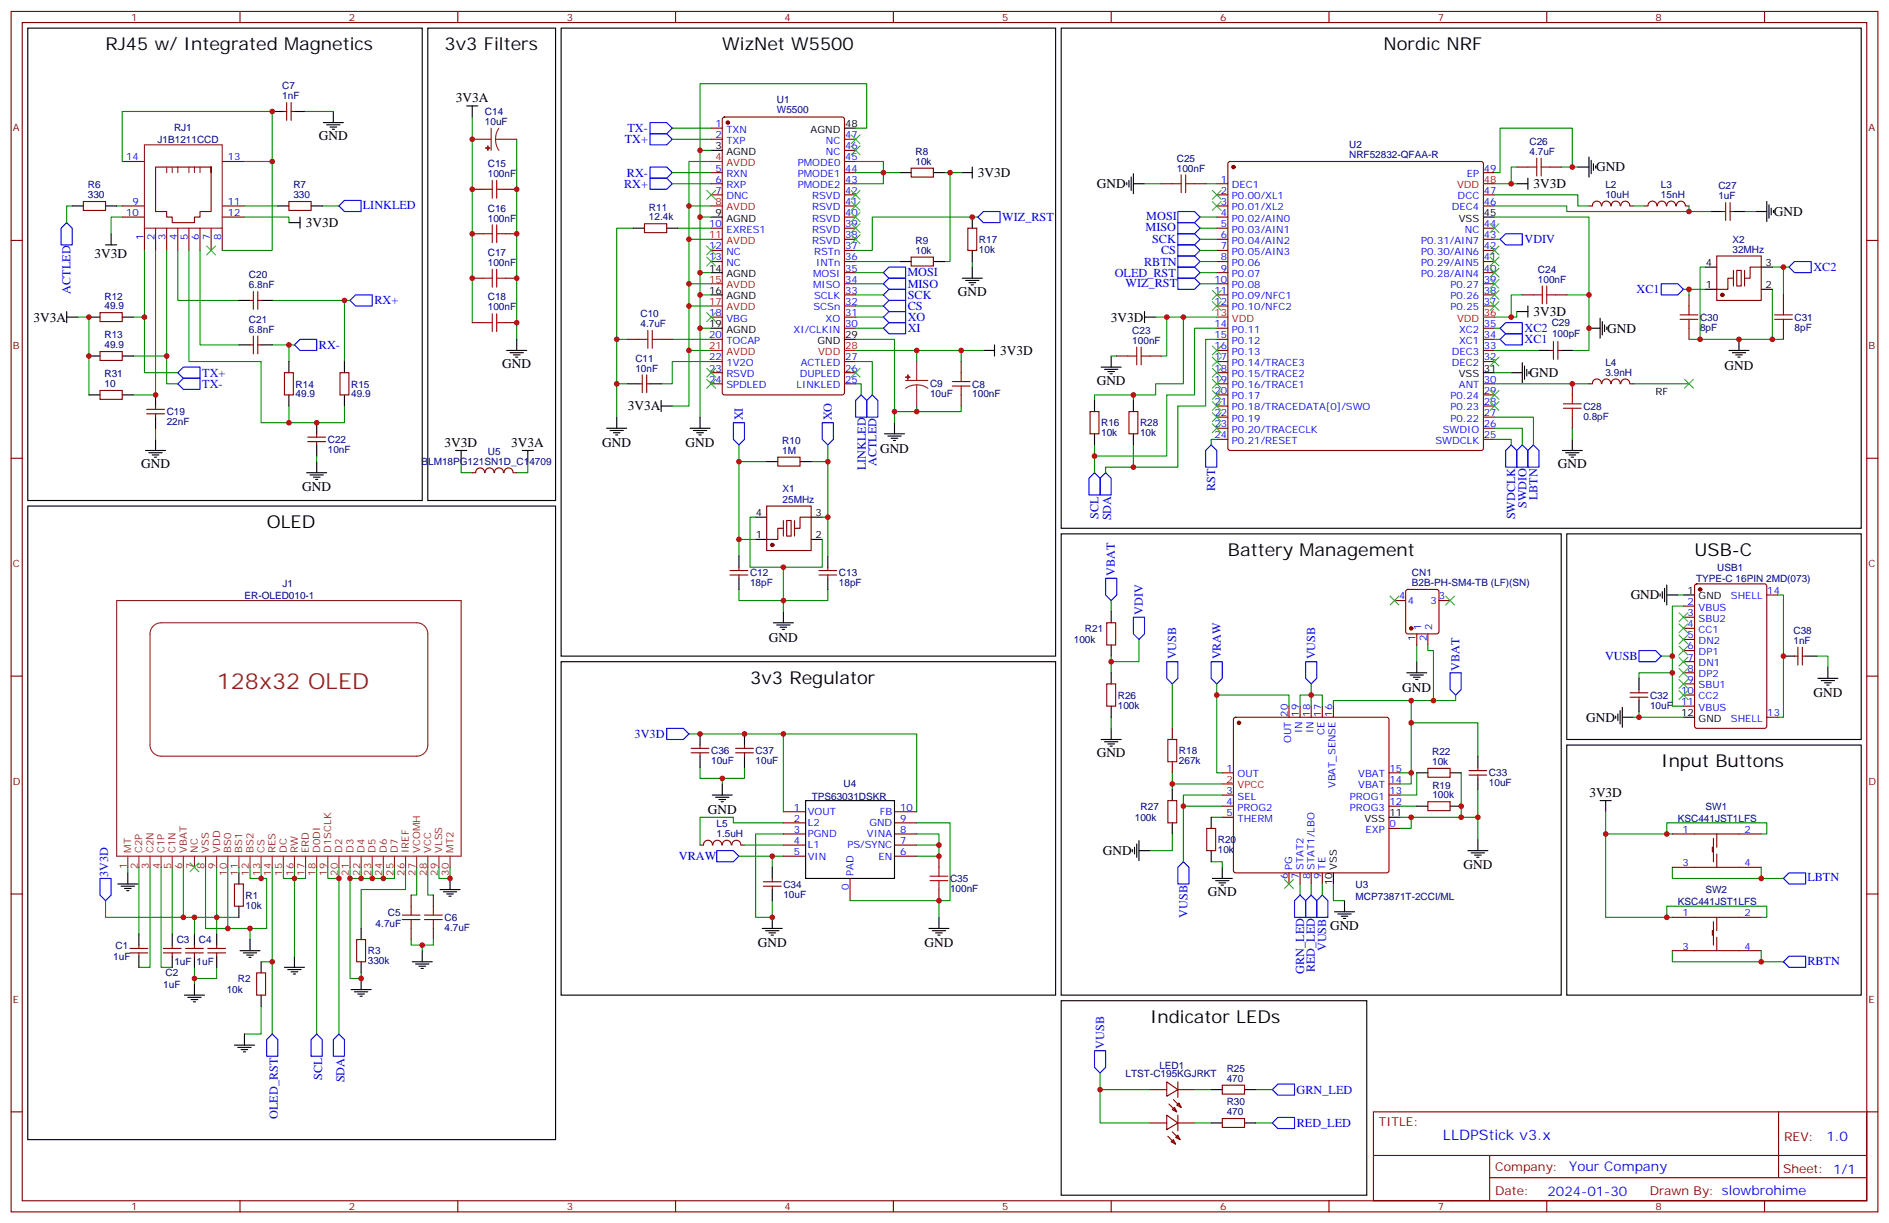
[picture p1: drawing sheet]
<svg xmlns="http://www.w3.org/2000/svg" width="600mm" height="388mm" viewBox="0 0 600 388" stroke-linecap="round" stroke-linejoin="round" font-family="sans-serif">
<defs><g id="words">
<text font-size="7.1" fill="#8d2323" x="68.8" y="218.8">128x32 OLED</text>
<g font-size="5.6">
<text x="33.5" y="16">RJ45 w/ Integrated Magnetics</text>
<text x="141.1" y="16">3v3 Filters</text>
<text x="229.3" y="16">WizNet W5500</text>
<text x="439.2" y="16">Nordic NRF</text>
<text x="84.7" y="167.7">OLED</text>
<text x="389.8" y="176.5">Battery Management</text>
<text x="538" y="176.5">USB-C</text>
<text x="238.1" y="217.1">3v3 Regulator</text>
<text x="527.4" y="243.5">Input Buttons</text>
<text x="365.1" y="324.7">Indicator LEDs</text>
</g>
<text font-size="4.6" fill="#00f" x="458.1" y="361.9">LLDPStick v3.x</text>
<g font-size="4.2">
<text x="144.7" y="32.5">3V3A</text>
<text x="101.2" y="44.6">GND</text>
<text x="310.5" y="56.2">3V3D</text>
<text x="348.2" y="59.8">GND</text>
<text x="486.9" y="59.8">3V3D</text>
<text x="506.8" y="54.4">GND</text>
<text x="563.2" y="68.5">GND</text>
<text x="97.1" y="72.1">3V3D</text>
<text x="30" y="81.7">3V3D</text>
<text x="304.1" y="93.9">GND</text>
<text x="486.9" y="100.3">3V3D</text>
<text x="10.6" y="102.1">3V3A</text>
<text x="352.7" y="102.1">3V3D</text>
<text x="510.3" y="105.6">GND</text>
<text x="317.5" y="112.7">3V3D</text>
<text x="159.5" y="116.9">GND</text>
<text x="485.6" y="119.7">GND</text>
<text x="547.5" y="117.4">GND</text>
<text x="348.2" y="122.2">GND</text>
<text x="199.4" y="130.2">3V3A</text>
<text x="141.2" y="141.8">3V3D</text>
<text x="162.3" y="141.8">3V3A</text>
<text x="191.2" y="141.9">GND</text>
<text x="217.7" y="141.9">GND</text>
<text x="279.4" y="143.6">GND</text>
<text x="44.8" y="148.6">GND</text>
<text x="494.6" y="148.6">GND</text>
<text x="96" y="155.7">GND</text>
<text x="517.7" y="190.2">GND</text>
<text x="244.1" y="203.8">GND</text>
<text x="445.2" y="219.5">GND</text>
<text x="575.7" y="221.3">GND</text>
<text x="503.6" y="229">GND</text>
<text x="348.2" y="240.3">GND</text>
<text x="504.6" y="253">3V3D</text>
<text x="224.7" y="258.3">GND</text>
<text x="350.1" y="271.4">GND</text>
<text x="464.6" y="275.9">GND</text>
<text x="383.5" y="284.4">GND</text>
<text x="422.3" y="295">GND</text>
<text x="240.6" y="300.6">GND</text>
<text x="293.5" y="300.6">GND</text>
</g>
<g font-size="4.2" fill="#00f">
<text x="579.8" y="362.1">1.0</text>
<text x="498.2" y="371.7">Your Company</text>
<text x="491.3" y="379.5">2024-01-30</text>
</g>
<g font-size="3.9" fill="#00f">
<text x="199.2" y="42">TX-</text>
<text x="198.3" y="45.5">TX+</text>
<text x="198.1" y="59.6">RX+</text>
<text x="199" y="56.1">RX-</text>
<text x="115.2" y="66.4">LINKLED</text>
<text x="318.2" y="70.1">WIZ_RST</text>
<text x="363.9" y="69.9">MOSI</text>
<text x="363.7" y="73.5">MISO</text>
<text x="365.8" y="77">SCK</text>
<text x="484" y="77.3">VDIV</text>
<text x="368.6" y="80.5">CS</text>
<text x="288.1" y="87.7">MOSI</text>
<text x="353.9" y="87.8">OLED_RST</text>
<text x="363.2" y="84.3">RBTN</text>
<text x="575.7" y="86">XC2</text>
<text x="22.4" y="93.2" transform="rotate(-90 22.4 93.2)">ACTLED</text>
<text x="288.2" y="91.3">MISO</text>
<text x="288.2" y="94.8">SCK</text>
<text x="357.4" y="91.1">WIZ_RST</text>
<text x="519.6" y="92.9">XC1</text>
<text x="118.9" y="96.6">RX+</text>
<text x="288.2" y="98.3">CS</text>
<text x="288.2" y="101.9">XO</text>
<text x="288.2" y="105.4">XI</text>
<text x="484" y="105.4">XC2</text>
<text x="101.2" y="110.7">RX-</text>
<text x="484" y="108.9">XC1</text>
<text x="64.2" y="119.5">TX+</text>
<text x="64.2" y="123">TX-</text>
<text x="235.9" y="133.5" transform="rotate(-90 235.9 133.5)">XI</text>
<text x="264.1" y="133.5" transform="rotate(-90 264.1 133.5)">XO</text>
<text x="274.9" y="149.2" transform="rotate(-90 274.9 149.2)">LINKLED</text>
<text x="278.2" y="147.9" transform="rotate(-90 278.2 147.9)">ACTLED</text>
<text x="385.8" y="155.9" transform="rotate(-90 385.8 155.9)">RST</text>
<text x="484.6" y="161.3" transform="rotate(-90 484.6 161.3)">SWDIO</text>
<text x="488.1" y="158.8" transform="rotate(-90 488.1 158.8)">LBTN</text>
<text x="348.7" y="164.7" transform="rotate(-90 348.7 164.7)">SCL</text>
<text x="352.8" y="165.2" transform="rotate(-90 352.8 165.2)">SDA</text>
<text x="481.1" y="164.8" transform="rotate(-90 481.1 164.8)">SWDCLK</text>
<text x="354" y="182.8" transform="rotate(-90 354 182.8)">VBAT</text>
<text x="362.8" y="195.2" transform="rotate(-90 362.8 195.2)">VDIV</text>
<text x="373.4" y="209.3" transform="rotate(-90 373.4 209.3)">VUSB</text>
<text x="387.6" y="209.3" transform="rotate(-90 387.6 209.3)">VRAW</text>
<text x="417.5" y="209.3" transform="rotate(-90 417.5 209.3)">VUSB</text>
<text x="509.6" y="209.5">VUSB</text>
<text x="463.4" y="212.8" transform="rotate(-90 463.4 212.8)">VBAT</text>
<text x="201.5" y="234.2">3V3D</text>
<text x="215.5" y="273">VRAW</text>
<text x="34.4" y="278.3" transform="rotate(-90 34.4 278.3)">3V3D</text>
<text x="573.8" y="279.7">LBTN</text>
<text x="377" y="291.3" transform="rotate(-90 377 291.3)">VUSB</text>
<text x="421.1" y="301.9" transform="rotate(-90 421.1 301.9)">VUSB</text>
<text x="414" y="309" transform="rotate(-90 414 309)">GRN_LED</text>
<text x="417.5" y="308.6" transform="rotate(-90 417.5 308.6)">RED_LED</text>
<text x="573.8" y="306.1">RBTN</text>
<text x="350.5" y="332.8" transform="rotate(-90 350.5 332.8)">VUSB</text>
<text x="102.3" y="342.8" transform="rotate(-90 102.3 342.8)">SCL</text>
<text x="109.4" y="343.5" transform="rotate(-90 109.4 343.5)">SDA</text>
<text x="411.7" y="347.1">GRN_LED</text>
<text x="88.2" y="355.1" transform="rotate(-90 88.2 355.1)">OLED_RST</text>
<text x="411.7" y="357.7">RED_LED</text>
</g>
<g font-size="3.9" fill="#800">
<text x="437.8" y="357.5">TITLE:</text>
<text x="566.4" y="362.1">REV:</text>
<text x="474.7" y="371.7">Company:</text>
<text x="566.1" y="372.3">Sheet: 1/1</text>
<text x="474.7" y="379.3">Date:</text>
<text x="523.7" y="379.4">Drawn By: slowbrohime</text>
</g>
<g font-size="3.2" fill="#800">
<text x="41.6" y="6.6">1</text>
<text x="110.8" y="6.6">2</text>
<text x="179.9" y="6.6">3</text>
<text x="249.1" y="6.6">4</text>
<text x="318.2" y="6.6">5</text>
<text x="387.3" y="6.6">6</text>
<text x="456.5" y="6.6">7</text>
<text x="525.6" y="6.6">8</text>
<text x="4.1" y="41.7">A</text>
<text x="593.2" y="41.7">A</text>
<text x="4.1" y="110.9">B</text>
<text x="593.2" y="110.9">B</text>
<text x="4.1" y="180">C</text>
<text x="593.2" y="180">C</text>
<text x="4.1" y="249.2">D</text>
<text x="593.2" y="249.2">D</text>
<text x="4.1" y="318.3">E</text>
<text x="593.2" y="318.3">E</text>
<text x="41.6" y="384.1">1</text>
<text x="110.8" y="384.1">2</text>
<text x="179.9" y="384.1">3</text>
<text x="249.1" y="384.1">4</text>
<text x="318.2" y="384.1">5</text>
<text x="387.3" y="384.1">6</text>
<text x="456.5" y="384.1">7</text>
<text x="525.6" y="384.1">8</text>
</g>
<g font-size="3.2" fill="#000080">
<text x="89.6" y="28.3">C7</text>
<text x="89.6" y="31.5">1nF</text>
<text x="246.7" y="35.9">W5500</text>
<text x="246.7" y="32.7">U1</text>
<text x="55.3" y="41.7">RJ1</text>
<text x="154" y="39.6">10uF</text>
<text x="154" y="36.4">C14</text>
<text x="50" y="45.3">J1B1211CCD</text>
<text x="428.3" y="46.9">U2</text>
<text x="485.6" y="46">C26</text>
<text x="154.9" y="53">C15</text>
<text x="290.7" y="52.3">10k</text>
<text x="290.7" y="49.2">R8</text>
<text x="373.6" y="51.3">C25</text>
<text x="428.3" y="50.1">NRF52832-QFAA-R</text>
<text x="485.6" y="49.1">4.7uF</text>
<text x="27.9" y="59.8">R6</text>
<text x="93.1" y="59.8">R7</text>
<text x="154.9" y="56.2">100nF</text>
<text x="373.6" y="54.4">100nF</text>
<text x="509.7" y="59.6">L2</text>
<text x="527.3" y="59.6">L3</text>
<text x="27.9" y="62.9">330</text>
<text x="93.1" y="62.9">330</text>
<text x="509.7" y="62.8">10uH</text>
<text x="527.3" y="62.8">15nH</text>
<text x="545.5" y="63.3">1uF</text>
<text x="545.5" y="60.1">C27</text>
<text x="154.9" y="70.3">100nF</text>
<text x="154.9" y="67.2">C16</text>
<text x="206" y="70">12.4k</text>
<text x="206" y="66.8">R11</text>
<text x="290.7" y="77.4">R9</text>
<text x="310.8" y="77.1">R17</text>
<text x="550" y="77">X2</text>
<text x="154.9" y="81.3">C17</text>
<text x="290.7" y="80.5">10k</text>
<text x="310.8" y="80.2">10k</text>
<text x="550" y="80.2">32MHz</text>
<text x="79" y="88.3">C20</text>
<text x="154.9" y="84.4">100nF</text>
<text x="488.3" y="89.7">100nF</text>
<text x="488.3" y="86.6">C24</text>
<text x="33.2" y="95.1">R12</text>
<text x="79" y="91.5">6.8nF</text>
<text x="154.9" y="95.4">C18</text>
<text x="33.2" y="98.2">49.9</text>
<text x="154.9" y="98.5">100nF</text>
<text x="203.4" y="100.6">C10</text>
<text x="539.8" y="101.8">C30</text>
<text x="569.7" y="101.8">C31</text>
<text x="33.2" y="107.4">R13</text>
<text x="79" y="105.6">6.8nF</text>
<text x="79" y="102.4">C21</text>
<text x="203.4" y="103.8">4.7uF</text>
<text x="359.5" y="106">C23</text>
<text x="492.6" y="103.5">C29</text>
<text x="492.7" y="107.1">100pF</text>
<text x="539.8" y="105">8pF</text>
<text x="569.7" y="105">8pF</text>
<text x="33.2" y="110.5">49.9</text>
<text x="359.5" y="109.1">100nF</text>
<text x="33.2" y="119.8">R31</text>
<text x="201.7" y="117.9">10nF</text>
<text x="201.7" y="114.8">C11</text>
<text x="509.7" y="119.2">3.9nH</text>
<text x="509.7" y="116.1">L4</text>
<text x="33.2" y="122.9">10</text>
<text x="93.8" y="123">R14</text>
<text x="111.5" y="123">R15</text>
<text x="295.3" y="122.9">C9</text>
<text x="308.7" y="123">C8</text>
<text x="52.9" y="131.8">C19</text>
<text x="93.8" y="126.1">49.9</text>
<text x="111.5" y="126.1">49.9</text>
<text x="295.3" y="126.1">10uF</text>
<text x="308.7" y="126.1">100nF</text>
<text x="502.7" y="130">C28</text>
<text x="52.9" y="134.9">22nF</text>
<text x="349.6" y="135.4">R16</text>
<text x="361.9" y="135.4">R28</text>
<text x="502.7" y="133.2">0.8pF</text>
<text x="104.1" y="143.8">10nF</text>
<text x="104.1" y="140.6">C22</text>
<text x="248.4" y="140.9">R10</text>
<text x="349.6" y="138.5">10k</text>
<text x="361.9" y="138.5">10k</text>
<text x="133.8" y="147.6">BLM18PG121SN1D_C14709</text>
<text x="154.9" y="144.3">U5</text>
<text x="248.4" y="144">1M</text>
<text x="248.5" y="159.6">25MHz</text>
<text x="248.5" y="156.2">X1</text>
<text x="238.1" y="182.9">C12</text>
<text x="266.3" y="182.9">C13</text>
<text x="448.3" y="182.9">CN1</text>
<text x="538.5" y="184.6">TYPE-C 16PIN 2MD(073)</text>
<text x="545.2" y="181.1">USB1</text>
<text x="77.6" y="190.1">ER-OLED010-1</text>
<text x="89.6" y="186.3">J1</text>
<text x="238.1" y="186.1">18pF</text>
<text x="266.3" y="186.1">18pF</text>
<text x="448.3" y="186">B2B-PH-SM4-TB (LF)(SN)</text>
<text x="344.5" y="200.6">R21</text>
<text x="569.4" y="201.2">C38</text>
<text x="340.9" y="204.1">100k</text>
<text x="569.4" y="204.4">1nF</text>
<text x="354.9" y="221.7">R26</text>
<text x="523.9" y="221.7">C32</text>
<text x="354.9" y="224.9">100k</text>
<text x="523.9" y="224.9">10uF</text>
<text x="225.8" y="239.4">C36</text>
<text x="239.9" y="239.4">C37</text>
<text x="374.3" y="239.4">R18</text>
<text x="454.7" y="239.7">R22</text>
<text x="225.8" y="242.5">10uF</text>
<text x="239.9" y="242.5">10uF</text>
<text x="374.3" y="242.5">267k</text>
<text x="454.7" y="242.8">10k</text>
<text x="267.8" y="249.9">U4</text>
<text x="454.7" y="250.3">R19</text>
<text x="472.7" y="249.6">10uF</text>
<text x="472.7" y="246.4">C33</text>
<text x="257.7" y="253.9">TPS63031DSKR</text>
<text x="362.1" y="257">R27</text>
<text x="454.7" y="253.4">100k</text>
<text x="541.5" y="257.1">SW1</text>
<text x="227.5" y="262.5">L5</text>
<text x="360.3" y="260.5">100k</text>
<text x="532.7" y="261">KSC441JST1LFS</text>
<text x="227.5" y="265.6">1.5uH</text>
<text x="386.6" y="267.6">R20</text>
<text x="386.6" y="270.8">10k</text>
<text x="248.7" y="281.7">C34</text>
<text x="301.6" y="279.9">C35</text>
<text x="430.4" y="282">U3</text>
<text x="78" y="285.2">R1</text>
<text x="248.7" y="284.9">10uF</text>
<text x="301.6" y="283.1">100nF</text>
<text x="430.4" y="285.5">MCP73871T-2CCI/ML</text>
<text x="532.7" y="287.1">KSC441JST1LFS</text>
<text x="541.4" y="283.4">SW2</text>
<text x="78" y="288.4">10k</text>
<text x="123.1" y="290.6">C5</text>
<text x="141.1" y="292.4">C6</text>
<text x="56.1" y="299.3">C3</text>
<text x="63.2" y="299.3">C4</text>
<text x="119.3" y="294.1">4.7uF</text>
<text x="141.1" y="295.5">4.7uF</text>
<text x="36" y="304.6">1uF</text>
<text x="36.7" y="301.1">C1</text>
<text x="116.8" y="302.9">R3</text>
<text x="52.6" y="309.9">C2</text>
<text x="55.4" y="306.4">1uF</text>
<text x="62.4" y="306.4">1uF</text>
<text x="75.5" y="311.7">R2</text>
<text x="116.8" y="306">330k</text>
<text x="51.8" y="313.4">1uF</text>
<text x="72" y="315.2">10k</text>
<text x="357.4" y="341.7">LTST-C195KGJRKT</text>
<text x="368.1" y="339.2">LED1</text>
<text x="389.5" y="340.2">R25</text>
<text x="389.5" y="343.4">470</text>
<text x="389.5" y="353.9">470</text>
<text x="389.5" y="350.8">R30</text>
</g>
<g font-size="3.2" fill="#00f">
<text x="227.1" y="40.3">1</text>
<text x="227.1" y="43.9">2</text>
<text x="230.6" y="42.1">TXN</text>
<text x="230.6" y="45.6">TXP</text>
<text x="262.2" y="45.6">NC</text>
<text x="268.3" y="47.4">46</text>
<text x="268.3" y="43.9">47</text>
<text x="40.1" y="50.9">14</text>
<text x="72.3" y="50.9">13</text>
<text x="253.3" y="52.7">PMODE0</text>
<text x="262.2" y="49.1">NC</text>
<text x="268.3" y="50.9">45</text>
<text x="227.1" y="54.4">5</text>
<text x="227.1" y="58">6</text>
<text x="230.6" y="56.2">RXN</text>
<text x="230.6" y="59.7">RXP</text>
<text x="253.3" y="59.7">PMODE2</text>
<text x="253.3" y="56.2">PMODE1</text>
<text x="268.3" y="58">43</text>
<text x="268.3" y="54.4">44</text>
<text x="387.6" y="58">1</text>
<text x="391.1" y="59.7">DEC1</text>
<text x="465.7" y="56.2">EP</text>
<text x="471.1" y="54.4">49</text>
<text x="42.1" y="65">9</text>
<text x="72.3" y="65">11</text>
<text x="227.1" y="61.5">7</text>
<text x="230.6" y="63.3">DNC</text>
<text x="257.8" y="63.3">RSVD</text>
<text x="268.3" y="65">41</text>
<text x="268.3" y="61.5">42</text>
<text x="387.6" y="61.5">2</text>
<text x="387.6" y="65">3</text>
<text x="391.1" y="63.3">P0.00/XL1</text>
<text x="462.8" y="63.3">DCC</text>
<text x="471.1" y="65">46</text>
<text x="471.1" y="61.5">47</text>
<text x="40.1" y="68.5">10</text>
<text x="72.3" y="68.5">12</text>
<text x="257.8" y="70.3">RSVD</text>
<text x="257.8" y="66.8">RSVD</text>
<text x="268.3" y="68.5">40</text>
<text x="387.6" y="68.5">4</text>
<text x="391.1" y="66.8">P0.01/XL2</text>
<text x="391.1" y="70.3">P0.02/AIN0</text>
<text x="461" y="66.8">DEC4</text>
<text x="45.5" y="76.2" transform="rotate(-90 45.5 76.2)">1</text>
<text x="49" y="76.2" transform="rotate(-90 49 76.2)">2</text>
<text x="52.6" y="76.2" transform="rotate(-90 52.6 76.2)">3</text>
<text x="56.1" y="76.2" transform="rotate(-90 56.1 76.2)">4</text>
<text x="59.6" y="76.2" transform="rotate(-90 59.6 76.2)">5</text>
<text x="63.1" y="76.2" transform="rotate(-90 63.1 76.2)">6</text>
<text x="66.7" y="76.2" transform="rotate(-90 66.7 76.2)">7</text>
<text x="70.2" y="76.2" transform="rotate(-90 70.2 76.2)">8</text>
<text x="225.1" y="72.1">10</text>
<text x="230.6" y="73.8">EXRES1</text>
<text x="257.8" y="77.4">RSVD</text>
<text x="257.8" y="73.8">RSVD</text>
<text x="268.3" y="75.6">38</text>
<text x="268.3" y="72.1">39</text>
<text x="387.6" y="72.1">5</text>
<text x="387.6" y="75.6">6</text>
<text x="391.1" y="73.8">P0.03/AIN1</text>
<text x="391.1" y="77.4">P0.04/AIN2</text>
<text x="451.2" y="77.4">P0.31/AIN7</text>
<text x="465.1" y="73.8">NC</text>
<text x="471.1" y="75.6">43</text>
<text x="471.1" y="72.1">44</text>
<text x="225.1" y="79.1">12</text>
<text x="225.1" y="82.7">13</text>
<text x="230.6" y="80.9">NC</text>
<text x="258.5" y="80.9">RSTn</text>
<text x="268.3" y="82.7">36</text>
<text x="268.3" y="79.1">37</text>
<text x="387.6" y="79.1">7</text>
<text x="387.6" y="82.7">8</text>
<text x="391.1" y="80.9">P0.05/AIN3</text>
<text x="451.2" y="80.9">P0.30/AIN6</text>
<text x="471.1" y="82.7">41</text>
<text x="471.1" y="79.1">42</text>
<text x="230.6" y="84.4">NC</text>
<text x="258.1" y="87.9">MOSI</text>
<text x="259.1" y="84.4">INTn</text>
<text x="268.3" y="89.7">34</text>
<text x="268.3" y="86.2">35</text>
<text x="385.6" y="89.7">10</text>
<text x="387.6" y="86.2">9</text>
<text x="391.1" y="84.4">P0.06</text>
<text x="391.1" y="87.9">P0.07</text>
<text x="451.2" y="87.9">P0.28/AIN4</text>
<text x="451.2" y="84.4">P0.29/AIN5</text>
<text x="471.1" y="89.7">39</text>
<text x="471.1" y="86.2">40</text>
<text x="258.1" y="91.5">MISO</text>
<text x="258.5" y="95">SCLK</text>
<text x="268.3" y="93.2">33</text>
<text x="385.6" y="93.2">11</text>
<text x="391.1" y="91.5">P0.08</text>
<text x="391.1" y="95">P0.09/NFC1</text>
<text x="460.5" y="95">P0.26</text>
<text x="460.5" y="91.5">P0.27</text>
<text x="471.1" y="93.2">38</text>
<text x="225.1" y="100.3">18</text>
<text x="258.2" y="98.5">SCSn</text>
<text x="268.3" y="100.3">31</text>
<text x="268.3" y="96.8">32</text>
<text x="385.6" y="96.8">12</text>
<text x="391.1" y="98.5">P0.10/NFC2</text>
<text x="460.5" y="98.5">P0.25</text>
<text x="471.1" y="96.8">37</text>
<text x="225.1" y="107.4">20</text>
<text x="230.6" y="102.1">VBG</text>
<text x="252" y="105.6">XI/CLKIN</text>
<text x="262.1" y="102.1">XO</text>
<text x="268.3" y="103.8">30</text>
<text x="385.6" y="103.8">14</text>
<text x="385.6" y="107.4">15</text>
<text x="391.1" y="105.6">P0.11</text>
<text x="463.2" y="105.6">XC2</text>
<text x="471.1" y="107.4">34</text>
<text x="471.1" y="103.8">35</text>
<text x="230.6" y="109.1">TOCAP</text>
<text x="385.6" y="110.9">16</text>
<text x="391.1" y="109.1">P0.12</text>
<text x="391.1" y="112.6">P0.13</text>
<text x="461" y="112.6">DEC3</text>
<text x="463.2" y="109.1">XC1</text>
<text x="471.1" y="110.9">33</text>
<text x="225.1" y="114.4">22</text>
<text x="225.1" y="117.9">23</text>
<text x="230.6" y="116.2">1V2O</text>
<text x="230.6" y="119.7">RSVD</text>
<text x="253.9" y="119.7">DUPLED</text>
<text x="254.2" y="116.2">ACTLED</text>
<text x="268.3" y="117.9">26</text>
<text x="268.3" y="114.4">27</text>
<text x="385.6" y="114.4">17</text>
<text x="385.6" y="117.9">18</text>
<text x="391.1" y="116.2">P0.14/TRACE3</text>
<text x="391.1" y="119.7">P0.15/TRACE2</text>
<text x="461" y="116.2">DEC2</text>
<text x="471.1" y="114.4">32</text>
<text x="225.1" y="121.5">24</text>
<text x="230.6" y="123.2">SPDLED</text>
<text x="252.9" y="123.2">LINKLED</text>
<text x="268.3" y="121.5">25</text>
<text x="385.6" y="121.5">19</text>
<text x="385.6" y="125">20</text>
<text x="391.1" y="123.2">P0.16/TRACE1</text>
<text x="463.2" y="123.2">ANT</text>
<text x="471.1" y="125">29</text>
<text x="471.1" y="121.5">30</text>
<text x="385.6" y="128.5">21</text>
<text x="391.1" y="126.8">P0.17</text>
<text x="391.1" y="130.3">P0.18/TRACEDATA[0]/SWO</text>
<text x="460.5" y="130.3">P0.23</text>
<text x="460.5" y="126.8">P0.24</text>
<text x="471.1" y="128.5">28</text>
<text x="385.6" y="132">22</text>
<text x="385.6" y="135.6">23</text>
<text x="391.1" y="133.8">P0.19</text>
<text x="391.1" y="137.3">P0.20/TRACECLK</text>
<text x="458.1" y="137.3">SWDIO</text>
<text x="460.5" y="133.8">P0.22</text>
<text x="471.1" y="135.6">26</text>
<text x="471.1" y="132">27</text>
<text x="385.6" y="139.1">24</text>
<text x="391.1" y="140.9">P0.21/RESET</text>
<text x="455.7" y="140.9">SWDCLK</text>
<text x="471.1" y="139.1">25</text>
<text x="444.2" y="190.3">4</text>
<text x="447" y="191.7">4</text>
<text x="454.1" y="191.7">3</text>
<text x="456.8" y="190.3">3</text>
<text x="549.5" y="190.3">SHELL</text>
<text x="561.1" y="188.5">14</text>
<text x="535.8" y="192">2</text>
<text x="535.8" y="195.5">3</text>
<text x="539.3" y="193.8">VBUS</text>
<text x="539.3" y="197.3">SBU2</text>
<text x="449.4" y="203.4" transform="rotate(-90 449.4 203.4)">1</text>
<text x="451.2" y="199.9" transform="rotate(-90 451.2 199.9)">1</text>
<text x="453" y="203.4" transform="rotate(-90 453 203.4)">2</text>
<text x="454.7" y="199.9" transform="rotate(-90 454.7 199.9)">2</text>
<text x="535.8" y="199.1">4</text>
<text x="535.8" y="202.6">5</text>
<text x="539.3" y="200.8">CC1</text>
<text x="535.8" y="206.1">6</text>
<text x="535.8" y="209.7">7</text>
<text x="539.3" y="204.4">DN2</text>
<text x="539.3" y="207.9">DP1</text>
<text x="535.8" y="213.2">8</text>
<text x="539.3" y="211.4">DN1</text>
<text x="539.3" y="214.9">DP2</text>
<text x="533.8" y="220.2">10</text>
<text x="535.8" y="216.7">9</text>
<text x="539.3" y="218.5">SBU1</text>
<text x="408.9" y="227.5" transform="rotate(-90 408.9 227.5)">20</text>
<text x="412.4" y="227.5" transform="rotate(-90 412.4 227.5)">19</text>
<text x="415.9" y="227.5" transform="rotate(-90 415.9 227.5)">18</text>
<text x="419.5" y="227.5" transform="rotate(-90 419.5 227.5)">17</text>
<text x="423" y="227.5" transform="rotate(-90 423 227.5)">16</text>
<text x="533.8" y="223.8">11</text>
<text x="539.3" y="222">CC2</text>
<text x="539.3" y="225.5">VBUS</text>
<text x="561.1" y="227.3">13</text>
<text x="413.5" y="232.7" transform="rotate(-90 413.5 232.7)">IN</text>
<text x="417" y="232.7" transform="rotate(-90 417 232.7)">IN</text>
<text x="420.5" y="233.2" transform="rotate(-90 420.5 233.2)">CE</text>
<text x="549.5" y="229.1">SHELL</text>
<text x="409.9" y="235.7" transform="rotate(-90 409.9 235.7)">OUT</text>
<text x="389.4" y="244.9">1</text>
<text x="441.1" y="244.9">15</text>
<text x="389.4" y="252">3</text>
<text x="392.9" y="246.7">OUT</text>
<text x="424" y="250.2" transform="rotate(-90 424 250.2)">VBAT_SENSE</text>
<text x="431.2" y="250.2">VBAT</text>
<text x="431.2" y="246.7">VBAT</text>
<text x="441.1" y="252">13</text>
<text x="441.1" y="248.5">14</text>
<text x="252" y="257.3">1</text>
<text x="285.8" y="257.3">10</text>
<text x="389.4" y="255.5">4</text>
<text x="392.9" y="253.8">SEL</text>
<text x="392.9" y="257.3">PROG2</text>
<text x="428.6" y="257.3">PROG3</text>
<text x="428.6" y="253.8">PROG1</text>
<text x="441.1" y="255.5">12</text>
<text x="252" y="260.8">2</text>
<text x="256.5" y="258.7">VOUT</text>
<text x="256.5" y="262.2">L2</text>
<text x="276" y="262.2">GND</text>
<text x="279.3" y="258.7">FB</text>
<text x="285.8" y="260.8">9</text>
<text x="389.4" y="259">5</text>
<text x="392.9" y="260.8">THERM</text>
<text x="441.1" y="262.6">0</text>
<text x="252" y="264.3">3</text>
<text x="252" y="267.9">4</text>
<text x="256.5" y="265.7">PGND</text>
<text x="256.5" y="269.3">L1</text>
<text x="269" y="269.3">PS/SYNC</text>
<text x="275.2" y="265.7">VINA</text>
<text x="285.8" y="267.9">7</text>
<text x="285.8" y="264.3">8</text>
<text x="433.6" y="264.3">EXP</text>
<text x="534.2" y="264.3">1</text>
<text x="553.9" y="264.3">2</text>
<text x="252" y="271.4">5</text>
<text x="256.5" y="272.8">VIN</text>
<text x="278.9" y="272.8">EN</text>
<text x="285.8" y="271.4">6</text>
<text x="410.3" y="276" transform="rotate(-90 410.3 276)">PG</text>
<text x="413.8" y="276" transform="rotate(-90 413.8 276)">STAT2</text>
<text x="417.3" y="276" transform="rotate(-90 417.3 276)">STAT1/LBO</text>
<text x="420.9" y="276" transform="rotate(-90 420.9 276)">TE</text>
<text x="534.2" y="274.9">3</text>
<text x="553.9" y="274.9">4</text>
<text x="270.9" y="278.1" transform="rotate(-90 270.9 278.1)">PAD</text>
<text x="408.9" y="278.9" transform="rotate(-90 408.9 278.9)">6</text>
<text x="412.4" y="278.9" transform="rotate(-90 412.4 278.9)">7</text>
<text x="415.9" y="278.9" transform="rotate(-90 415.9 278.9)">8</text>
<text x="419.5" y="278.9" transform="rotate(-90 419.5 278.9)">9</text>
<text x="269.5" y="282.6" transform="rotate(-90 269.5 282.6)">0</text>
<text x="534.2" y="290.8">1</text>
<text x="553.9" y="290.8">2</text>
<text x="534.2" y="301.4">3</text>
<text x="553.9" y="301.4">4</text>
</g>
<g font-size="3.2">
<text x="268.3" y="40.3">48</text>
<text x="227.1" y="47.4">3</text>
<text x="257.4" y="42.1">AGND</text>
<text x="230.6" y="49.1">AGND</text>
<text x="227.1" y="68.5">9</text>
<text x="230.6" y="70.3">AGND</text>
<text x="463.1" y="70.3">VSS</text>
<text x="471.1" y="68.5">45</text>
<text x="225.1" y="86.2">14</text>
<text x="230.6" y="87.9">AGND</text>
<text x="541.6" y="84.4">4</text>
<text x="560.6" y="84.4">3</text>
<text x="225.1" y="93.2">16</text>
<text x="230.6" y="95">AGND</text>
<text x="541.6" y="91.5">1</text>
<text x="560.6" y="91.5">2</text>
<text x="225.1" y="103.8">19</text>
<text x="230.6" y="105.6">AGND</text>
<text x="268.3" y="107.4">29</text>
<text x="259.5" y="109.1">GND</text>
<text x="463.1" y="119.7">VSS</text>
<text x="471.1" y="117.9">31</text>
<text x="525.6" y="125.3">RF</text>
<text x="240" y="163.8">4</text>
<text x="258.9" y="163.8">3</text>
<text x="240" y="170.9">1</text>
<text x="258.9" y="170.9">2</text>
<text x="535.8" y="188.5">1</text>
<text x="539.3" y="190.3">GND</text>
<text x="533.8" y="227.3">12</text>
<text x="539.3" y="229.1">GND</text>
<text x="433.2" y="260.8">VSS</text>
<text x="441.1" y="259">11</text>
<text x="424.4" y="276" transform="rotate(-90 424.4 276)">VSS</text>
<text x="423" y="280.9" transform="rotate(-90 423 280.9)">10</text>
</g>
<g font-size="3.2" fill="#f00">
<text x="227.1" y="50.9">4</text>
<text x="230.6" y="52.7">AVDD</text>
<text x="462.6" y="59.7">VDD</text>
<text x="471.1" y="58">48</text>
<text x="227.1" y="65">8</text>
<text x="230.6" y="66.8">AVDD</text>
<text x="225.1" y="75.6">11</text>
<text x="230.6" y="77.4">AVDD</text>
<text x="225.1" y="89.7">15</text>
<text x="230.6" y="91.5">AVDD</text>
<text x="225.1" y="96.8">17</text>
<text x="230.6" y="98.5">AVDD</text>
<text x="385.6" y="100.3">13</text>
<text x="471.1" y="100.3">36</text>
<text x="391.1" y="102.1">VDD</text>
<text x="462.6" y="102.1">VDD</text>
<text x="225.1" y="110.9">21</text>
<text x="230.6" y="112.6">AVDD</text>
<text x="259.7" y="112.6">VDD</text>
<text x="268.3" y="110.9">28</text>
<text x="389.4" y="248.5">2</text>
<text x="392.9" y="250.2">VPCC</text>
</g>
<g font-size="3.2" fill="#8d2323">
<text x="40.2" y="275.9" transform="rotate(-90 40.2 275.9)">1</text>
<text x="41.6" y="270.7" transform="rotate(-90 41.6 270.7)">MT</text>
<text x="43.7" y="275.9" transform="rotate(-90 43.7 275.9)">2</text>
<text x="45.2" y="270.7" transform="rotate(-90 45.2 270.7)">C2P</text>
<text x="47.3" y="275.9" transform="rotate(-90 47.3 275.9)">3</text>
<text x="48.7" y="270.7" transform="rotate(-90 48.7 270.7)">C2N</text>
<text x="50.8" y="275.9" transform="rotate(-90 50.8 275.9)">4</text>
<text x="52.2" y="270.7" transform="rotate(-90 52.2 270.7)">C1P</text>
<text x="54.3" y="275.9" transform="rotate(-90 54.3 275.9)">5</text>
<text x="55.7" y="270.7" transform="rotate(-90 55.7 270.7)">C1N</text>
<text x="57.9" y="275.9" transform="rotate(-90 57.9 275.9)">6</text>
<text x="59.3" y="270.7" transform="rotate(-90 59.3 270.7)">VBAT</text>
<text x="61.4" y="275.9" transform="rotate(-90 61.4 275.9)">7</text>
<text x="62.8" y="270.7" transform="rotate(-90 62.8 270.7)">NC</text>
<text x="64.9" y="275.9" transform="rotate(-90 64.9 275.9)">8</text>
<text x="66.3" y="270.7" transform="rotate(-90 66.3 270.7)">VSS</text>
<text x="68.4" y="275.9" transform="rotate(-90 68.4 275.9)">9</text>
<text x="69.8" y="270.7" transform="rotate(-90 69.8 270.7)">VDD</text>
<text x="73.4" y="270.7" transform="rotate(-90 73.4 270.7)">BS0</text>
<text x="76.9" y="270.7" transform="rotate(-90 76.9 270.7)">BS1</text>
<text x="80.4" y="270.7" transform="rotate(-90 80.4 270.7)">BS2</text>
<text x="84" y="270.7" transform="rotate(-90 84 270.7)">CS</text>
<text x="87.5" y="270.7" transform="rotate(-90 87.5 270.7)">RES</text>
<text x="91" y="270.7" transform="rotate(-90 91 270.7)">DC</text>
<text x="94.5" y="270.7" transform="rotate(-90 94.5 270.7)">RW</text>
<text x="98.1" y="270.7" transform="rotate(-90 98.1 270.7)">ERD</text>
<text x="101.6" y="270.7" transform="rotate(-90 101.6 270.7)">D0DI</text>
<text x="105.1" y="270.7" transform="rotate(-90 105.1 270.7)">D1SCLK</text>
<text x="108.7" y="270.7" transform="rotate(-90 108.7 270.7)">D2</text>
<text x="112.2" y="270.7" transform="rotate(-90 112.2 270.7)">D3</text>
<text x="115.7" y="270.7" transform="rotate(-90 115.7 270.7)">D4</text>
<text x="119.2" y="270.7" transform="rotate(-90 119.2 270.7)">D5</text>
<text x="122.8" y="270.7" transform="rotate(-90 122.8 270.7)">D6</text>
<text x="126.3" y="270.7" transform="rotate(-90 126.3 270.7)">D7</text>
<text x="129.8" y="270.7" transform="rotate(-90 129.8 270.7)">IREF</text>
<text x="133.3" y="270.7" transform="rotate(-90 133.3 270.7)">VCOMH</text>
<text x="136.9" y="270.7" transform="rotate(-90 136.9 270.7)">VCC</text>
<text x="140.4" y="270.7" transform="rotate(-90 140.4 270.7)">VLSS</text>
<text x="143.9" y="270.7" transform="rotate(-90 143.9 270.7)">MT2</text>
<text x="72" y="277.9" transform="rotate(-90 72 277.9)">10</text>
<text x="75.5" y="277.9" transform="rotate(-90 75.5 277.9)">11</text>
<text x="79" y="277.9" transform="rotate(-90 79 277.9)">12</text>
<text x="82.5" y="277.9" transform="rotate(-90 82.5 277.9)">13</text>
<text x="86.1" y="277.9" transform="rotate(-90 86.1 277.9)">14</text>
<text x="89.6" y="277.9" transform="rotate(-90 89.6 277.9)">15</text>
<text x="93.1" y="277.9" transform="rotate(-90 93.1 277.9)">16</text>
<text x="96.7" y="277.9" transform="rotate(-90 96.7 277.9)">17</text>
<text x="100.2" y="277.9" transform="rotate(-90 100.2 277.9)">18</text>
<text x="103.7" y="277.9" transform="rotate(-90 103.7 277.9)">19</text>
<text x="107.2" y="277.9" transform="rotate(-90 107.2 277.9)">20</text>
<text x="110.8" y="277.9" transform="rotate(-90 110.8 277.9)">21</text>
<text x="114.3" y="277.9" transform="rotate(-90 114.3 277.9)">22</text>
<text x="117.8" y="277.9" transform="rotate(-90 117.8 277.9)">23</text>
<text x="121.4" y="277.9" transform="rotate(-90 121.4 277.9)">24</text>
<text x="124.9" y="277.9" transform="rotate(-90 124.9 277.9)">25</text>
<text x="128.4" y="277.9" transform="rotate(-90 128.4 277.9)">26</text>
<text x="131.9" y="277.9" transform="rotate(-90 131.9 277.9)">27</text>
<text x="135.5" y="277.9" transform="rotate(-90 135.5 277.9)">28</text>
<text x="139" y="277.9" transform="rotate(-90 139 277.9)">29</text>
<text x="142.5" y="277.9" transform="rotate(-90 142.5 277.9)">30</text>
</g>
</g></defs>
<g fill="none" stroke="#870000" stroke-width=".35">
<path d="M3.5 3.6h592.7v381h-592.7zM7.1 7.2h585.6v373.9h-585.6zM76.2 3.6v3.6M145.3 3.6v3.6M214.5 3.6v3.6M283.6 3.6v3.6M352.8 3.6v3.6M421.9 3.6v3.6M491.1 3.6v3.6M560.2 3.6v3.6M90 35.4h1M91 32.6v5.6"/>
<path d="M92.4 32.6v5.6M92.4 35.4h1.1M229.5 37.4l.5-.3h37.4l.7 .5v87l-.5 .7h-37.6l-.6-.4-.1-87zM38.8 51.3h7.1M67 53h-17.6v14.1h3.5v1.8h1.8v1.8h7v-1.8h1.8v-1.8h3.5v-14.1v1.8M70.6 51.3h7M225.8 40.7h3.5M225.8 44.2h3.5M225.8 54.8h3.5M225.8 58.3h3.5M268.1 44.2h3.5M268.1 54.8h3.5"/>
<path d="M268.1 58.3h3.5M268.1 51.3h3.5M268.1 47.7h3.5M289.3 53.4h7v2.8h-7zM368.7 58.3h3.5M379.2 58.3h3.6M386.3 58.3h3.5M390.1 51.5l.4-.2h79.8l.5 .2 .2 .5v90.3l-.3 .5-.4 .2h-79.8l-.5-.3-.2-.4v-90.3zM471 54.8h3.5M481.5 53h3.6M492.1 53h3.6M3.5 76.3h3.6"/>
<path d="M26.5 64h7v2.8h-7zM38.8 68.9h7.1M38.8 65.4h7.1M45.9 72.4v7.1M49.4 72.4v7.1M52.9 72.4v7.1M56.4 72.4v7.1M60 72.4v7.1M63.5 72.4v7.1M67 72.4v7.1M70.6 68.9h7M70.6 65.4h7"/>
<path d="M70.6 72.4v7.1M91.7 64h7.1v2.8h-7.1zM149.9 60.1h3.6M149.9 74.2h3.6M160.5 60.1h3.5M160.5 74.2h3.5M204.6 71h7.1v2.8h-7.1zM225.8 61.8h3.5M225.8 72.4h3.5M225.8 79.5h3.5M268.1 61.8h3.5M268.1 72.4h3.5"/>
<path d="M268.1 79.5h3.5M268.1 76h3.5M268.1 68.9h3.5M268.1 65.4h3.5M307.3 72.4h2.8v7.1h-2.8zM386.3 61.8h3.5M386.3 72.4h3.5M386.3 79.5h3.5M386.3 76h3.5M386.3 68.9h3.5M386.3 65.4h3.5M471 61.8h3.5"/>
<path d="M471 72.4h3.5M471 79.5h3.5M471 76h3.5M471 65.4h3.5M504.5 65.4h1M505.6 65.3a1.41 1.41 0 0 1 1.4-1.5 1.41 1.41 0 0 1 1.4 1.5M508.6 65.3a1.41 1.41 0 0 1 1.4-1.5 1.41 1.41 0 0 1 1.4 1.5M511.6 65.3a1.41 1.41 0 0 1 1.4-1.5 1.41 1.41 0 0 1 1.4 1.5M514.6 65.3a1.41 1.41 0 0 1 1.4-1.4 1.41 1.41 0 0 1 1.4 1.4M517.5 65.4h1.1M522.1 65.4h1.1M523.2 65.3a1.41 1.41 0 0 1 1.4-1.5 1.41 1.41 0 0 1 1.4 1.5"/>
<path d="M526.2 65.3a1.41 1.41 0 0 1 1.4-1.5 1.41 1.41 0 0 1 1.4 1.5M529.2 65.3a1.41 1.41 0 0 1 1.4-1.5 1.41 1.41 0 0 1 1.4 1.5M532.2 65.3a1.41 1.41 0 0 1 1.4-1.4 1.41 1.41 0 0 1 1.4 1.4M535.2 65.4h1M546.8 67.1h1.1M547.9 64.3v5.7M549.3 64.3v5.7M549.3 67.1h1M592.7 76.3h3.5M31.7 99.2h7.1v2.9h-7.1zM79.4 95.4h1M80.4 92.5v5.7"/>
<path d="M81.8 92.5v5.7M81.8 95.4h1.1M149.9 88.3h3.6M160.5 88.3h3.5M225.8 83h3.5M268.1 83h3.5M268.1 97.1h3.5M268.1 93.6h3.5M268.1 90.1h3.5M268.1 86.5h3.5M289.3 81.6h7v2.8h-7zM386.3 83h3.5"/>
<path d="M386.3 97.1h3.5M386.3 93.6h3.5M386.3 90.1h3.5M386.3 86.5h3.5M471 83h3.5M471 97.1h3.5M471 93.6h3.5M471 90.1h3.5M471 86.5h3.5M483.3 93.6h3.5M493.9 93.6h3.5M536.2 93.6v3.5"/>
<path d="M545 81.2h14.2v14.2h-14.2zM550.3 88.3h-1.7v3.5h-3.6M551.4 85.8h1.4v5h-1.4zM559.2 84.8h-3.6v3.5h-1.7M566.2 93.6v3.5M31.7 111.6h7.1v2.8h-7.1zM79.4 109.5h1M80.4 106.6v5.7M81.8 106.6v5.7M81.8 109.5h1.1M90.3 118.3h2.8v7h-2.8zM107.9 118.3h2.9v7h-2.9z"/>
<path d="M149.9 102.4h3.6M160.5 102.4h3.5M199.3 107.7h3.5M203.9 119v5.6M205.3 119v5.6M209.9 107.7h3.5M225.8 100.6h3.5M225.8 107.7h3.5M225.8 114.8h3.5M225.8 118.3h3.5M268.1 100.6h3.5M268.1 114.8h3.5"/>
<path d="M268.1 118.3h3.5M268.1 104.2h3.5M305.2 114.8v3.5M354.5 113h3.6M365.1 113h3.6M386.3 107.7h3.5M386.3 114.8h3.5M386.3 118.3h3.5M386.3 104.2h3.5M386.3 111.2h3.5M471 107.7h3.5M471 114.8h3.5"/>
<path d="M471 104.2h3.5M471 111.2h3.5M492.1 111.2h1.1M493.2 108.4v5.7M494.6 111.2h1.1M494.6 108.4v5.7M536.2 104.2v3.5M566.2 104.2v3.5M31.7 123.9h7.1v2.9h-7.1zM46.6 131.3h5.6M46.6 129.9h5.6M49.4 128.9v1"/>
<path d="M49.4 131.3v1.1M97.7 138.7h5.7M100.5 137.7v1M202.8 121.8h1.1M205.3 121.8h1.1M225.8 121.8h3.5M268.1 121.8h3.5M305.2 125.3v3.6M346.1 130.6h2.8v7.1h-2.8zM358.4 130.6h2.8v7.1h-2.8zM386.3 121.8h3.5M386.3 125.3h3.5"/>
<path d="M386.3 128.9h3.5M386.3 132.4h3.5M386.3 135.9h3.5M386.3 139.5h3.5M471 121.8h3.5M471 125.3h3.5M471 128.9h3.5M471 132.4h3.5M471 135.9h3.5M471 139.5h3.5M499.2 121.8v3.5M499.2 132.4v3.5"/>
<path d="M504.5 121.8h1M505.6 121.8a1.41 1.41 0 0 1 1.4-1.5 1.41 1.41 0 0 1 1.4 1.5M508.6 121.8a1.41 1.41 0 0 1 1.4-1.5 1.41 1.41 0 0 1 1.4 1.5M511.6 121.8a1.41 1.41 0 0 1 1.4-1.5 1.41 1.41 0 0 1 1.4 1.5M514.6 121.8a1.41 1.41 0 0 1 1.4-1.5 1.41 1.41 0 0 1 1.4 1.5M517.5 121.8h1.1M3.5 145.4h3.6M97.7 140.2h5.7M100.5 140.2v1M149.9 150h1.1M151 150a1.41 1.41 0 0 1 1.4-1.5 1.41 1.41 0 0 1 1.4 1.5M154 150a1.41 1.41 0 0 1 1.4-1.5 1.41 1.41 0 0 1 1.4 1.5"/>
<path d="M157 150a1.41 1.41 0 0 1 1.4-1.5 1.41 1.41 0 0 1 1.4 1.5M160.1 150a1.41 1.41 0 0 1 1.4-1.5 1.41 1.41 0 0 1 1.4 1.5M163 150h1M246.9 145.1h7.1v2.8h-7.1zM592.7 145.4h3.5M243.4 160.6h14.1v14.1h-14.1zM248.7 167.7h-1.8v3.5h-3.5M249.8 165.2h1.4v4.9h-1.4zM257.5 164.1h-3.5v3.6h-1.8M231.8 182.5h5.6M231.8 181.1h5.6M234.6 180v1.1"/>
<path d="M234.6 182.5v1.1M260 182.5h5.6M260 181.1h5.6M262.8 180v1.1M262.8 182.5v1.1M351.4 197.7h2.8v7h-2.8zM442.7 190.6h3.6M446.5 187.3l.5-.2h9.1l.5 .2 .2 .5v12.7l-.2 .5-.5 .2h-9.1l-.5-.2-.2-.5v-12.7zM456.8 190.6h3.6M534.5 192.4h3.5M534.5 195.9h3.5M534.5 199.4h3.5"/>
<path d="M538.2 185.5l.5-.2h21.5l.7 .4v44.8l-.4 .6-21.8 .1-.7-.5v-44.7zM560.9 188.8h3.5M3.5 214.6h3.6M351.4 217.1h2.8v7h-2.8zM449.8 201.2v3.5M453.3 201.2v3.5M517.5 219.9h5.7M520.3 218.8v1.1M534.5 203h3.5M534.5 206.5h3.5M534.5 210h3.5M534.5 213.5h3.5"/>
<path d="M534.5 217.1h3.5M569.7 208.2h1.1M570.8 205.4v5.7M572.2 205.4v5.7M572.2 208.2h1.1M592.7 214.6h3.5M219.4 238.9h5.7M219.4 237.5h5.7M222.2 236.5v1M222.2 238.9v1.1M233.5 238.9h5.7M233.5 237.5h5.7"/>
<path d="M236.4 236.5v1M236.4 238.9v1.1M372.2 231.2v3.5M391.8 227.9l.5-.3h48l.5 .3 .2 .5v47.9l-.3 .5-.4 .2h-48l-.5-.2-.2-.5v-47.9zM409.2 224.1v3.5M412.7 224.1v3.5M416.3 224.1v3.5M419.8 224.1v3.5M423.3 224.1v3.5M517.5 221.3h5.7M520.3 221.3v1.1M534.5 220.6h3.5"/>
<path d="M534.5 224.1h3.5M560.9 227.6h3.5M248.7 257.6h7.1M284 257.6h7M370.8 254.1h2.8v7.1h-2.8zM372.2 241.8v3.5M388.1 245.3h3.5M388.1 252.3h3.5M388.1 255.9h3.5M388.1 259.4h3.5M441 245.3h3.5M441 252.3h3.5"/>
<path d="M441 255.9h3.5M441 248.8h3.5M453.3 254.5h7.1v2.8h-7.1zM453.3 243.9h7.1v2.8h-7.1zM466.4 246h5.6M466.4 244.6h5.6M469.2 243.5v1.1M469.2 246v1.1M222.2 268.2h1.1M223.3 268.2a1.41 1.41 0 0 1 1.5-1.5 1.41 1.41 0 0 1 1.4 1.5M226.3 268.2a1.41 1.41 0 0 1 1.4-1.5 1.41 1.41 0 0 1 1.5 1.5M229.3 268.2a1.41 1.41 0 0 1 1.4-1.5 1.41 1.41 0 0 1 1.4 1.5"/>
<path d="M232.4 268.2a1.41 1.41 0 0 1 1.4-1.5 1.41 1.41 0 0 1 1.4 1.5M235.3 268.2h1.1M242.4 279.9h5.6M245.2 278.8v1.1M248.7 261.2h7.1M248.7 264.7h7.1M248.7 268.2h7.1M248.7 271.7h7.1M269.9 278.8v7.1M284 261.2h7M284 264.7h7M284 268.2h7"/>
<path d="M284 271.7h7M298.1 271.7v3.6M383.1 262.9h2.8v7.1h-2.8zM409.2 277v3.6M412.7 277v3.6M416.3 277v3.6M419.8 277v3.6M441 262.9h3.5M530.9 264.7h28.3M530.9 275.3h28.3M544 268.9h-.4v1.4h.4M544 266.1v7.4"/>
<path d="M545 264.7v4.2M545 271v4.3M3.5 283.7h3.6M44.1 300v1M54.7 300v1M61.7 300v1M68.8 300v1M74.4 280.6h2.9v7h-2.9zM113.2 298.2h2.9v7.1h-2.9zM130.5 284.1v3.5M130.5 294.7v3.5M137.6 284.1v3.5"/>
<path d="M137.6 294.7v3.5M242.4 281.3h5.6M245.2 281.3v1M298.1 282.3v3.6M530.9 291.1h28.3M544 295.4h-.4v1.4h.4M544 292.6v7.4M545 291.1v4.3M545 297.5v4.2M592.7 283.7h3.5M41.3 302.4h5.6M41.3 301h5.6"/>
<path d="M44.1 302.4v1.1M51.9 302.4h5.6M51.9 301h5.6M54.7 302.4v1.1M58.9 302.4h5.7M58.9 301h5.7M61.7 302.4v1.1M66 302.4h5.6M66 301h5.6M68.8 302.4v1.1M81.5 308.8h2.8v7h-2.8zM530.9 301.7h28.3"/>
<path d="M3.5 352.9h3.6M365.1 356.4h5.3M365.1 345.8h5.3M370.4 353.9l3.5 2.5-3.5 2.1zM370.4 343.4l3.5 2.4-3.5 2.1zM371.1 350.4l2.5 2.5M372.2 352.2l.7-.7 .7 1.4zM372.2 359.2l2.4 2.5M372.5 349l2.5 2.5M373.6 350.8l.7-.7 .7 1.4zM373.9 343.4v4.9M373.9 353.9v5"/>
<path d="M373.9 356.4h5.3M373.9 345.8h5.3M388.1 344.4h7v2.8h-7zM388.1 355h7v2.8h-7zM436 352.9h156.7v28.2h-156.7zM564.7 352.9v20.9M592.7 352.9h3.5M370.8 360.6l2.4 2.5M371.8 362.4l.7-.7 .7 1.4zM373.2 361l.7-.7 .7 1.4zM436.1 366.7h156.4M472.9 373.8h119.6"/>
<path d="M472.9 366.7v14.1M76.2 381.1v3.5M145.3 381.1v3.5M214.5 381.1v3.5M283.6 381.1v3.5M352.8 381.1v3.5M421.9 381.1v3.5M491.1 381.1v3.5M560.2 381.1v3.5"/>
</g>
<g fill="#870000" stroke="#870000" stroke-width=".35">
<circle cx="231.1" cy="38.9" r=".53"/>
<circle cx="391.6" cy="53" r=".53"/>
<circle cx="393.3" cy="229.4" r=".53"/>
<circle cx="245.2" cy="173" r=".53"/>
<circle cx="539.7" cy="187.1" r=".53"/>
<circle cx="448" cy="199.4" r=".53"/>
<circle cx="546.8" cy="93.6" r=".53"/>
</g>
<g fill="none" stroke="#000" stroke-width=".35">
<path d="M8.8 8.9h125.3v150h-125.3zM135.8 8.9h40.6v150h-40.6zM178.2 8.9h156.9v199.3h-156.9zM336.9 8.9h254v158.8h-254zM86.4 35.4h3.6M93.5 35.4h3.5M102.7 38.9h6.3M103.7 39.6h4.2M105.8 35.4v3.5M148.2 33.6h3.5M149.9 33.6v3.5M104.8 40.3h2.1"/>
<path d="M105.5 41h.7M225.8 47.7h3.5M268.1 40.7h3.5M285.8 54.8h3.5M296.3 54.8h3.6M305.2 54.8h3.5M308.7 53v3.6M357.7 58v.7M358.4 57.3v2.1M359.1 56.2v4.2M359.8 58.3h3.6M359.8 55.1v6.4"/>
<path d="M481.5 58.3h3.6M485.1 56.6v3.5M500.9 53h3.6M504.5 49.8v6.4M505.2 50.9v4.2M505.9 52v2.1M506.6 52.7v.7M22.9 65.4h3.6M33.5 77.7h3.5M33.5 65.4h3.5M35.3 74.2v3.5M88.2 65.4h3.5"/>
<path d="M91.7 70.7h3.5M95.2 68.9v3.5M98.8 65.4h3.5M201.1 72.4h3.5M211.7 72.4h3.5M225.8 68.9h3.5M308.7 68.9v3.5M308.7 79.5v3.5M471 68.9h3.5M543.3 67.1h3.5M550.3 67.1h3.6M557.4 67.1h3.5"/>
<path d="M560.9 64v6.3M561.6 65v4.3M562.3 66.1v2.1M563 66.8v.7M21.2 98.9v3.5M75.8 95.4h3.6M82.9 95.4h3.5M225.8 86.5h3.5M225.8 93.6h3.5M285.8 83h3.5M296.3 83h3.6M305.5 88.3h6.4"/>
<path d="M306.6 89h4.2M307.6 89.7h2.1M308.3 90.4h.7M308.7 84.8v3.5M363.4 98.9v3.5M481.5 98.9h3.6M485.1 97.1v3.5M541.5 91.8h3.5M541.5 84.8h3.5M559.2 91.8h3.5M559.2 84.8h3.5M21.2 100.6h3.5"/>
<path d="M28.2 100.6h3.5M28.2 113h3.5M38.8 100.6h3.5M38.8 113h3.5M75.8 109.5h3.6M82.9 109.5h3.5M91.7 114.8v3.5M109.4 114.8v3.5M160.9 111.2h6.3M161.9 111.9h4.3M163 112.6h2.1M163.7 113.3h.7"/>
<path d="M164 107.7v3.5M225.8 104.2h3.5M268.1 107.7h3.5M312.2 111.2h3.5M315.7 109.5v3.5M349.6 116.5h6.4M350.7 117.2h4.2M351.7 117.9h2.1M352.4 118.6h.7M352.8 113v3.5M363.4 100.6h3.5M471 118.3h3.5"/>
<path d="M479.8 118.3h3.5M483.3 115.1v6.4M484 116.2v4.2M484.7 117.2v2.1M485.4 117.9v.7M488.6 111.2h3.5M495.7 111.2h3.5M504.5 104.2h3.5M508 101v6.4M508.7 102.1v4.2M509.4 103.1v2.1M510.1 103.8v.7"/>
<path d="M548.9 111.2h6.4M550 111.9h4.2M551 112.6h2.2M551.7 113.3h.7M552.1 107.7v3.5M28.2 125.3h3.5M38.8 125.3h3.5M49.4 125.3v3.6M49.4 132.4v3.5M49.4 139.5v3.5M91.7 125.3v3.6M100.5 134.2v3.5"/>
<path d="M109.4 125.3v3.6M192.6 135.9h6.4M193.7 136.6h4.2M194.7 137.3h2.1M195.4 138h.7M195.8 132.4v3.5M199.3 121.8h3.5M206.4 121.8h3.5M209.9 128.9h3.5M209.9 127.1v3.5M219.1 135.9h6.3M220.1 136.6h4.3"/>
<path d="M221.2 137.3h2.1M221.9 138h.7M222.2 132.4v3.5M280.8 137.7h6.4M281.9 138.4h4.2M282.9 139.1h2.1M283.6 139.8h.7M284 134.2v3.5M347.5 127.1v3.5M347.5 137.7v3.5M359.8 127.1v3.5M359.8 137.7v3.5"/>
<path d="M499.2 139.5v3.5M46.2 143h6.4M47.3 143.7h4.2M48.3 144.4h2.1M49 145.1h.7M97.4 150h6.3M98.4 150.7h4.3M99.5 151.4h2.1M100.2 152.2h.7M100.5 141.2v3.5M100.5 146.5v3.5M144.6 143h3.6"/>
<path d="M146.4 143v3.5M165.8 143h3.5M167.6 143v3.5M243.4 146.5h3.5M254 146.5h3.5M496 143h6.4M497.1 143.7h4.2M498.1 144.4h2.1M498.8 145.1h.7M8.8 160.6h167.6v201.1h-167.6zM234.6 176.5v3.5M239.9 171.2h3.5"/>
<path d="M239.9 164.1h3.5M257.5 171.2h3.6M257.5 164.1h3.6M262.8 176.5v3.5M336.9 169.4h158.8v146.4h-158.8zM497.4 169.4h93.5v65.3h-93.5zM234.6 183.6v3.5M245.5 197.7h6.4M246.6 198.4h4.2M247.6 199.1h2.2M248.4 199.8h.7M248.7 194.1v3.6"/>
<path d="M262.8 183.6v3.5M352.8 194.1v3.6M527 188.5v.7M527.8 187.8v2.1M528.5 186.7v4.3M529.2 188.8h3.5M529.2 185.7v6.3M534.5 188.8h3.5M178.2 210h156.9v105.8h-156.9zM352.8 204.7v3.5M352.8 213.5v3.6M446.6 213.5h6.4"/>
<path d="M447.7 214.2h4.2M448.7 214.9h2.1M449.4 215.7h.7M449.8 210v3.5M520.3 215.3v3.5M566.2 208.2h3.5M573.3 208.2h3.5M577.1 215.3h6.4M578.2 216h4.2M579.3 216.7h2.1M580 217.4h.7M580.3 211.8v3.5"/>
<path d="M222.2 232.9v3.6M222.2 240v3.5M236.4 232.9v3.6M236.4 240v3.5M349.6 234.7h6.4M350.7 235.4h4.2M351.7 236.1h2.1M352.4 236.8h.7M352.8 224.1v3.5M352.8 231.2v3.5M469.2 240v3.5M497.4 236.5h93.5v79.3h-93.5z"/>
<path d="M512.9 227.3v.7M513.6 226.6v2.1M514.3 225.5v4.3M515.1 227.6h3.5M515.1 224.5v6.3M520.3 222.4v3.5M534.5 227.6h3.5M226.1 252.3h6.4M227.2 253h4.2M228.2 253.8h2.2M229 254.5h.7M229.3 248.8v3.5"/>
<path d="M255.8 254.1h28.2v24.7h-28.2zM372.2 250.6v3.5M384.5 259.4v3.5M441 259.4h3.5M449.8 255.9h3.5M449.8 245.3h3.5M460.4 255.9h3.5M460.4 245.3h3.5M469.2 247.1v3.5M508 254.1h3.5M509.8 254.1v3.5M40.6 277v3.6"/>
<path d="M75.8 277v3.6M142.9 278.8v3.5M245.2 275.3v3.5M359.5 269.6v.7M360.2 268.9v2.1M360.9 267.9v4.2M361.6 270h3.5M361.6 266.8v6.4M372.2 261.2v3.5M384.5 270v3.5M384.9 278.8h6.3M385.9 279.5h4.3"/>
<path d="M388.1 275.3v3.5M423.3 277v3.6M466 270h6.4M467.1 270.7h4.2M468.1 271.4h2.2M468.8 272.1h.7M469.2 266.5v3.5M37.4 280.6h6.3M38.5 281.3h4.2M39.5 282h2.1M40.2 282.7h.7M44.1 296.4v3.6"/>
<path d="M54.7 296.4v3.6M61.7 296.4v3.6M68.8 296.4v3.6M75.8 287.6v3.5M79.4 298.2v3.5M114.7 294.7v3.5M139.7 282.3h6.3M140.8 283h4.2M141.8 283.7h2.1M142.5 284.4h.7M242 294.7h6.4M243.1 295.4h4.2"/>
<path d="M244.1 296.1h2.1M244.8 296.8h.7M245.2 282.3v3.6M245.2 291.1v3.6M294.9 294.7h6.4M296 295.4h4.2M297 296.1h2.2M297.7 296.8h.7M298.1 291.1v3.6M387 280.2h2.1M387.7 280.9h.7M423.7 289.4h6.3"/>
<path d="M424.7 290.1h4.3M425.8 290.8h2.1M426.5 291.5h.7M426.9 285.9v3.5M44.1 303.5v3.5M54.7 303.5v3.5M58.6 315.8h6.3M59.6 316.5h4.3M60.7 317.3h2.1M61.4 318h.7M61.7 303.5v3.5M61.7 312.3v3.5"/>
<path d="M68.8 303.5v3.5M76.2 301.7h6.3M77.3 302.4h4.2M78.3 303.1h2.1M79 303.8h.7M82.9 305.3v3.5M82.9 315.8v3.6M90.3 307h6.4M91.4 307.7h4.2M92.4 308.4h2.1M93.1 309.1h.7M93.5 303.5v3.5"/>
<path d="M111.5 314.1h6.3M112.5 314.8h4.3M113.6 315.5h2.1M114.3 316.2h.7M114.7 305.3v3.5M114.7 310.6v3.5M130.9 305.3h6.3M131.9 306h4.3M133 306.7h2.1M133.7 307.4h.7M134.1 301.7v3.6M336.9 317.6h97v61.7h-97z"/>
<path d="M74.4 331.7h6.4M75.5 332.4h4.2M76.6 333.1h2.1M77.3 333.8h.7M77.6 328.2v3.5M384.5 345.8h3.6M384.5 356.4h3.6M395.1 345.8h3.5M395.1 356.4h3.5"/>
</g>
<path d="M225.8 51.3h3.5M471 58.3h3.5M225.8 65.4h3.5M225.8 76h3.5M225.8 90.1h3.5M225.8 97.1h3.5M225.8 111.2h3.5M268.1 111.2h3.5M386.3 100.6h3.5M471 100.6h3.5M388.1 248.8h3.5" fill="none" stroke="#f00" stroke-width=".35"/>
<g fill="none" stroke="#8c2424" stroke-width=".35">
<path d="M45.9 46h24.7v26.4h-24.7zM52.9 53v1.8M54.7 53v1.8M56.4 53v1.8M60 53v1.8M61.7 53v1.8M63.5 53v1.8M149.9 44.2h6M155.9 40.7v7M157.3 44.2l.3 1.9 .8 1.6M157.3 44.2h6.7M158.4 40.7l-.8 1.7-.3 1.8"/>
<path d="M291 114.8v6M287.5 120.8h7.1M291 122.2l1.9 .2 1.7 .8M291 122.2l-1.8 .2-1.7 .8M291 122.2v6.7M37 190.6h109.4v81.1h-109.4zM48.7 198.7a3.5 3.5 0 0 1 2.5-1h81.1a3.5 3.5 0 0 1 3.5 3.5v35.3a3.5 3.5 0 0 1-3.5 3.5h-81.1a3.5 3.5 0 0 1-3.6-3.5v-35.3a3.5 3.5 0 0 1 1.1-2.5zM40.6 271.7v3.6M44.1 271.7v3.6M47.6 271.7v3.6M51.2 271.7v3.6M54.7 271.7v3.6"/>
<path d="M58.2 271.7v3.6M61.7 271.7v3.6M65.3 271.7v3.6M68.8 271.7v3.6M72.3 271.7v3.6M75.8 271.7v3.6M79.4 271.7v3.6M82.9 271.7v3.6M86.4 271.7v3.6M90 271.7v3.6M93.5 271.7v3.6M97 271.7v3.6"/>
<path d="M100.5 271.7v3.6M104.1 271.7v3.6M107.6 271.7v3.6M111.1 271.7v3.6M114.7 271.7v3.6M118.2 271.7v3.6M121.7 271.7v3.6M125.2 271.7v3.6M128.8 271.7v3.6M132.3 271.7v3.6M135.8 271.7v3.6M139.3 271.7v3.6"/>
<path d="M142.9 271.7v3.6"/>
</g>
<g fill="none" stroke="#008700" stroke-width=".35">
<path d="M97 35.4h8.8M149.9 37.1v65.3M38.8 51.3v-15.9h47.6v15.9h-8.8M86.4 51.3v28.2h-15.8M164 44.2v63.5M213.4 58.3h12.4M213.4 54.8h12.4M213.4 44.2h12.4M213.4 40.7h12.4M225.8 51.3h-7.1v14.1M225.8 47.7h-3.6v21.2M271.6 40.7h3.6v-14.1h-53v21.1"/>
<path d="M271.6 51.3h8.9v7h-8.9M271.6 54.8h14.2M299.9 54.8h5.3M301.6 54.8v28.2h-1.7M363.4 58.3h5.3M382.8 58.3h3.5M474.5 58.3h7M481.5 53h-1.7v5.3M495.7 53h5.2M499.2 53v-12.3h-23v14.1h-1.7M22.9 65.4h-1.7v5.3M37 65.4h1.8"/>
<path d="M38.8 68.9h-3.5v5.3M45.9 79.5v38.8h10.5M49.4 79.5v45.8h-7.1M52.9 79.5v42.3h3.5M56.4 79.5v15.9h19.4M60 79.5v35.3h22.9v19.4h8.8M63.5 79.5v30h12.3M77.6 68.9h14.1v1.8M77.6 65.4h10.6M102.3 65.4h5.3M201.1 72.4h-5.3v35.3M215.2 72.4h10.6"/>
<path d="M225.8 76h-7.1v14.1M225.8 65.4h-7.1v10.6M225.8 68.9h-3.6v17.6M310.4 68.9h-33.5v10.6h-5.3M381 72.4h5.3M381 76h5.3M381 68.9h5.3M381 79.5h5.3M474.5 61.8h26.4v3.6h3.6M474.5 65.4h22.9v1.7h45.9M474.5 68.9h30v24.7M474.5 76h1.7"/>
<path d="M518.6 65.4h3.5M536.2 65.4v1.7M553.9 67.1h3.5M86.4 95.4h24.7M109.4 95.4v19.4M225.8 97.1h-7.1v14.1M225.8 90.1h-7.1v7M225.8 93.6h-3.6v10.6M225.8 86.5h-3.6v7.1M271.6 83h14.2M271.6 97.1h8.9M271.6 93.6h8.9"/>
<path d="M271.6 90.1h8.9M271.6 86.5h8.9M308.7 83v1.8M381 83h5.3M381 90.1h5.3M381 86.5h5.3M481.5 98.9v1.7h-7M483.3 93.6h-3.5v7M497.4 93.6h7.1v17.6h-5.3M534.5 91.8h1.7M541.5 91.8h-5.3v1.8M541.5 84.8h-1.7v22.9"/>
<path d="M562.7 84.8h3.5v8.8M562.7 91.8v15.9M566.2 84.8h1.8M24.7 100.6h3.5v24.7M42.3 100.6h3.6M42.3 113h10.6M86.4 109.5h5.3v5.3M91.7 109.5h1.8M199.3 107.7h-3.5v24.7M213.4 107.7h12.4M225.8 111.2h-7.1v17.7h-5.3M225.8 104.2h-3.6v28.2"/>
<path d="M225.8 114.8h-12.4v7h-3.5M271.6 107.7h12.4v26.5M271.6 114.8h5.3v10.5M271.6 111.2h40.6M271.6 100.6h8.9M271.6 104.2h8.9M291 111.2v3.6M305.2 111.2v3.6M352.8 113h1.7M366.9 100.6h19.4M370.4 100.6v12.4h-1.7M375.7 100.6v21.2h-8.8v3.5h-19.4v1.8"/>
<path d="M386.3 107.7h-3.5v21.2h-8.9v19.4h-22.9v1.7M386.3 104.2h-7.1v21.1h-8.8v19.4h-22.9v5.3M474.5 111.2h14.1M474.5 107.7h1.7M474.5 104.2h1.7M474.5 118.3h5.3M536.2 107.7h30M49.4 135.9v3.6M91.7 128.9v5.3h17.7v-5.3M195.8 121.8h3.5M271.6 121.8h1.8v3.5M291 128.9v1.7h-7"/>
<path d="M305.2 128.9v1.7h-14.2M359.8 125.3v1.8M386.3 139.5h-1.8v1.7M474.5 132.4h12.3v8.8M474.5 139.5h5.3v1.7M474.5 135.9h8.8v5.3M474.5 121.8h30M499.2 135.9v3.6M518.6 121.8h17.6M100.5 144.7v1.8M146.4 146.5v3.5h3.5M167.6 146.5v3.5h-3.6"/>
<path d="M234.6 141.2v30h5.3M234.6 146.5h8.8M257.5 146.5h5.3M262.8 141.2v22.9h-1.7M347.5 141.2v3.5M359.8 141.2v7.1M234.6 171.2v5.3M239.9 164.1h-1.8v15.9h10.6M261.1 171.2v8.8h-12.4v10.6h14.1v-3.5M262.8 164.1v12.4M234.6 187.1v3.5h14.1v3.5M352.8 190.6v3.5"/>
<path d="M532.7 188.8h1.8M534.5 192.4h-3.6v31.7h3.6M564.4 188.8h1.8v38.8h-1.8M352.8 208.2v5.3M361.6 203v7h-8.8M372.2 217.1v14.1M386.3 217.1v3.5h22.9v3.5M416.3 217.1v7M449.8 204.7v5.3M453.3 204.7v1.8h1.8v15.9h-31.8v1.7M527.4 208.2h3.5M530.9 213.5h-10.6v1.8"/>
<path d="M576.8 208.2h3.5v3.6M218.7 232.9h30v24.7M248.7 232.9h42.3v24.7M352.8 227.6v3.6M386.3 220.6v24.7h1.8M412.7 224.1v-3.5h7.1v3.5M448 222.4v26.4h-3.5M448 229.4h21.2v10.6M462.1 220.6v1.8h-7M518.6 227.6h15.9M520.3 225.9v1.7M222.2 243.5v3.6h7.1v1.7"/>
<path d="M236.4 243.5v3.6h-7.1M372.2 245.3v5.3M372.2 248.8h15.9M375.7 255.9h12.4M384.5 259.4h3.6M388.1 252.3h-12.4v21.2M444.5 259.4h24.7v7.1M444.5 255.9h5.3M444.5 245.3h3.5M448 259.4v3.5h-3.5M449.8 245.3v7h-5.3M463.9 245.3v14.1"/>
<path d="M469.2 250.6v8.8M509.8 257.6v7.1h21.1M40.6 275.3v1.7M44.1 275.3v21.1M47.6 275.3v31.7h-3.5M51.2 275.3v31.7h3.5M54.7 275.3v21.1M58.2 275.3v15.8h3.5v5.3M65.3 275.3v19.4h19.4v-15.9h-1.8v-3.5M68.8 275.3v21.1M72.3 275.3v19.4M75.8 275.3v1.7"/>
<path d="M79.4 275.3v3.5h3.5M86.4 275.3v30h-3.5M90 275.3v3.5h7v-3.5M93.5 275.3v28.2M100.5 275.3v52.9M104.1 275.3v3.5h3.5M107.6 275.3v52.9M111.1 278.8v31.8h3.6v-1.8M111.1 275.3v3.5h14.1v-3.5M114.7 275.3v3.5M118.2 275.3v3.5M121.7 275.3v3.5"/>
<path d="M128.8 275.3v7h-14.1v12.4M132.3 275.3v8.8h-1.8M135.8 275.3v8.8h1.8M139.3 275.3v3.5h3.6v-3.5M234.6 271.7h14.1M236.4 268.2h12.3M245.2 271.7v3.6M248.7 264.7h-8.8v26.4h5.3v-5.2M248.7 261.2h-15.9v-1.8h-10.6v8.8M291 268.2h7.1v3.5h-7.1M291 264.7h7.1v3.5M291 261.2h10.6v24.7h-3.5"/>
<path d="M372.2 264.7v5.3h-7.1M384.5 273.5h3.6v1.8M509.8 264.7v26.4h21.1M529.2 264.7v-3.5h31.7v3.5h-1.7M530.9 275.3v3.5h35.3M559.2 275.3v3.5M33.5 285.9v5.2h24.7M61.7 291.1h14.1M79.4 294.7v3.5M130.5 298.2v1.8h3.6v1.7M137.6 298.2v1.8h-3.5M269.9 285.9h28.2v5.2"/>
<path d="M412.7 280.6v3.5M416.3 280.6v3.5M419.8 280.6v3.5M423.3 280.6v5.3h3.6M529.2 291.1v-3.5h31.7v3.5h-1.7M61.7 307v5.3M68.8 307v3.6h-7.1M82.9 319.4v8.8h-5.3M86.4 305.3v22.9M530.9 301.7v3.6h35.3M559.2 301.7v3.6M349.2 340.5v15.9h15.9"/>
<path d="M349.2 345.8h15.9M379.2 345.8h5.3M379.2 356.4h5.3M398.6 345.8h5.3M398.6 356.4h5.3"/>
</g>
<g fill="none" stroke="#00f" stroke-width=".35">
<path d="M206.4 38.9h5.3l1.7 1.8-1.7 1.7h-5.3zM206.4 56.6h5.3l1.7 1.7-1.7 1.8h-5.3zM206.4 53h5.3l1.7 1.8-1.7 1.8h-5.3zM206.4 42.4h5.3l1.7 1.8-1.7 1.8h-5.3zM19.4 72.4l1.8-1.7 1.7 1.7v5.3h-3.5zM109.4 63.6h5.3v3.5h-5.3l-1.8-1.7zM310.4 68.9l1.8-1.8h5.3v3.6h-5.3zM373.9 67.1h5.3l1.8 1.8-1.8 1.8h-5.3zM373.9 70.7h5.3l1.8 1.7-1.8 1.8h-5.3zM373.9 74.2h5.3l1.8 1.8-1.8 1.7h-5.3zM373.9 77.7h5.3l1.8 1.8-1.8 1.7h-5.3zM476.2 76l1.8-1.8h5.3v3.5h-5.3z"/>
<path d="M111.1 95.4l1.8-1.8h5.3v3.5h-5.3zM280.5 86.5l1.7-1.7h5.3v3.5h-5.3zM282.2 88.3h5.3v3.5h-5.3l-1.7-1.7zM282.2 91.8h5.3v3.6h-5.3l-1.7-1.8zM282.2 95.4h5.3v3.5h-5.3l-1.7-1.8zM282.2 98.9h5.3v3.5h-5.3l-1.7-1.8zM373.9 84.8h5.3l1.8 1.7-1.8 1.8h-5.3zM373.9 88.3h5.3l1.8 1.8-1.8 1.7h-5.3zM373.9 81.2h5.3l1.8 1.8-1.8 1.8h-5.3zM527.4 90.1h5.3l1.8 1.7-1.8 1.8h-5.3zM568 84.8l1.7-1.8h5.3v3.5h-5.3zM56.4 118.3l1.8-1.8h5.3v3.6h-5.3z"/>
<path d="M93.5 109.5l1.7-1.8h5.3v3.5h-5.3zM282.2 102.4h5.3v3.5h-5.3l-1.7-1.7zM476.2 107.7l1.8-1.8h5.3v3.6h-5.3zM476.2 104.2l1.8-1.8h5.3v3.5h-5.3zM58.2 120.1h5.3v3.5h-5.3l-1.8-1.8zM232.8 134.2h3.6v5.3l-1.8 1.7-1.8-1.7zM261.1 134.2h3.5v5.3l-1.8 1.7-1.7-1.7zM271.6 127.1l1.8-1.8 1.8 1.8v5.3h-3.6zM275.2 127.1l1.7-1.8 1.8 1.8v5.3h-3.5zM347.5 150l1.7 1.8v5.3h-3.5v-5.3zM349.2 151.8l1.8-1.8 1.8 1.8v5.3h-3.6zM384.5 141.2l1.8 1.8v5.3h-3.5v-5.3z"/>
<path d="M479.8 141.2l1.7 1.8v5.3h-3.5v-5.3zM483.3 141.2l1.8 1.8v5.3h-3.6v-5.3zM485.1 143l1.7-1.8 1.8 1.8v5.3h-3.5zM351 183.6h3.5v5.2l-1.7 1.8-1.8-1.8zM359.8 195.9h3.6v5.3l-1.8 1.8-1.8-1.8zM370.4 210h3.5v5.3l-1.7 1.8-1.8-1.8zM384.5 210h3.6v5.3l-1.8 1.8-1.8-1.8zM414.5 210h3.5v5.3l-1.7 1.8-1.8-1.8zM460.4 213.5h3.5v5.3l-1.8 1.8-1.7-1.8zM520.3 206.5h5.3l1.8 1.7-1.8 1.8h-5.3zM211.7 231.2h5.3l1.7 1.7-1.7 1.8h-5.3zM31.7 278.8h3.6v5.3l-1.8 1.8-1.8-1.8z"/>
<path d="M227.5 270h5.3l1.8 1.7-1.8 1.8h-5.3zM375.7 273.5l1.8 1.8v5.3h-3.6v-5.3zM566.2 278.8l1.8-1.8h5.3v3.6h-5.3zM412.7 284.1l1.8 1.8v5.2h-3.5v-5.2zM416.3 284.1l1.7 1.8v5.2h-3.5v-5.2zM419.8 284.1l1.8 1.8v5.2h-3.6v-5.2zM566.2 305.3l1.8-1.8h5.3v3.5h-5.3zM86.4 328.2l1.8 1.8v5.2h-3.5v-5.2zM100.5 328.2l1.8 1.8v5.2h-3.5v-5.2zM107.6 328.2l1.8 1.8v5.2h-3.6v-5.2zM347.5 333.5h3.5v5.3l-1.8 1.7-1.7-1.7zM403.9 356.4l1.8-1.8h5.3v3.6h-5.3z"/>
<path d="M405.7 344.1h5.3v3.5h-5.3l-1.8-1.8z"/>
</g>
<g fill="none" stroke="#3c3" stroke-width=".35">
<path d="M270.2 46.3l2.8 2.8M270.2 42.8l2.8 2.8M273 46.3l-2.8 2.8M273 42.8l-2.8 2.8M65.6 78.1l2.8 2.8M68.4 78.1l-2.8 2.8M224.4 78.1l2.8 2.8M224.4 60.4l2.8 2.9M227.2 78.1l-2.8 2.8M227.2 60.4l-2.8 2.9M270.2 60.4l2.8 2.9M270.2 64l2.8 2.8"/>
<path d="M270.2 67.5l2.8 2.8M270.2 71l2.8 2.8M270.2 74.5l2.8 2.9M273 60.4l-2.8 2.9M273 64l-2.8 2.8M273 67.5l-2.8 2.8M273 71l-2.8 2.8M273 74.5l-2.8 2.9M384.9 60.4l2.8 2.9M384.9 64l2.8 2.8M387.7 60.4l-2.8 2.9M387.7 64l-2.8 2.8"/>
<path d="M473.1 71l2.8 2.8M473.1 78.1l2.8 2.8M475.9 71l-2.8 2.8M475.9 78.1l-2.8 2.8M224.4 81.6l2.8 2.8M224.4 99.2l2.8 2.9M227.2 81.6l-2.8 2.8M227.2 99.2l-2.8 2.9M384.9 92.2l2.8 2.8M384.9 95.7l2.8 2.8M387.7 92.2l-2.8 2.8M387.7 95.7l-2.8 2.8"/>
<path d="M473.1 88.7l2.8 2.8M473.1 92.2l2.8 2.8M473.1 95.7l2.8 2.8M473.1 81.6l2.8 2.8M473.1 85.1l2.8 2.8M475.9 88.7l-2.8 2.8M475.9 92.2l-2.8 2.8M475.9 95.7l-2.8 2.8M475.9 81.6l-2.8 2.8M475.9 85.1l-2.8 2.8M224.4 116.9l2.8 2.8M227.2 116.9l-2.8 2.8"/>
<path d="M270.2 116.9l2.8 2.8M273 116.9l-2.8 2.8M384.9 109.8l2.8 2.8M384.9 113.3l2.8 2.9M384.9 116.9l2.8 2.8M387.7 109.8l-2.8 2.8M387.7 113.3l-2.8 2.9M387.7 116.9l-2.8 2.8M473.1 113.3l2.8 2.9M475.9 113.3l-2.8 2.9M224.4 120.4l2.8 2.8M227.2 120.4l-2.8 2.8"/>
<path d="M384.9 120.4l2.8 2.8M384.9 123.9l2.8 2.9M384.9 127.5l2.8 2.8M384.9 131l2.8 2.8M384.9 134.5l2.8 2.8M387.7 120.4l-2.8 2.8M387.7 123.9l-2.8 2.9M387.7 127.5l-2.8 2.8M387.7 131l-2.8 2.8M387.7 134.5l-2.8 2.8M473.1 123.9l2.8 2.9M473.1 127.5l2.8 2.8"/>
<path d="M475.9 123.9l-2.8 2.9M475.9 127.5l-2.8 2.8M534.8 120.4l2.8 2.8M537.6 120.4l-2.8 2.8M441.3 189.2l2.8 2.8M444.1 189.2l-2.8 2.8M459 189.2l2.8 2.8M461.8 189.2l-2.8 2.8M533 194.5l2.9 2.8M533 198l2.9 2.8M535.9 194.5l-2.9 2.8M535.9 198l-2.9 2.8"/>
<path d="M533 201.5l2.9 2.9M533 205.1l2.9 2.8M533 208.6l2.9 2.8M533 212.1l2.9 2.8M533 215.7l2.9 2.8M533 219.2l2.9 2.8M535.9 201.5l-2.9 2.9M535.9 205.1l-2.9 2.8M535.9 208.6l-2.9 2.8M535.9 212.1l-2.9 2.8M535.9 215.7l-2.9 2.8M535.9 219.2l-2.9 2.8"/>
<path d="M60.3 273.9l2.8 2.8M63.1 273.9l-2.8 2.8M407.8 279.2l2.8 2.8M410.6 279.2l-2.8 2.8"/>
</g>
<path d="M550.3 85.8v5M553.9 85.8v5M248.7 165.2v4.9M252.2 165.2v4.9" fill="none" stroke="#871200" stroke-width=".35"/>
<g fill="#8c2424" stroke="#8c2424" stroke-width=".35">
<path d="M287.5 119.7h1.4z"/>
<path d="M288.2 119l.1 1.4z"/>
<path d="M154.9 46.3v1.4z"/>
<path d="M154.2 47h1.4z"/>
</g>
<g fill="none" stroke="#a10000" stroke-width=".35">
<path d="M156.3 57.3v5.6M157.7 57.3v5.6M372.2 58.3h2.8M375 55.5v5.6M376.4 58.3h2.8M376.4 55.5v5.6M485.1 53h2.8M487.9 50.2v5.6M489.3 50.2v5.6M489.3 53h2.8M153.5 60.1h2.8M153.5 74.2h2.8"/>
<path d="M156.3 71.4v5.6M157.7 60.1h2.8M157.7 71.4v5.6M157.7 74.2h2.8M153.5 88.3h2.8M156.3 85.5v5.6M156.3 99.6v5.6M157.7 85.5v5.6M157.7 99.6v5.6M157.7 88.3h2.8M486.8 93.6h2.9M489.7 90.8v5.6"/>
<path d="M491.1 93.6h2.8M491.1 90.8v5.6M533.4 99.9h5.6M536.2 97.1v2.8M563.4 99.9h5.6M566.2 97.1v2.8M153.5 102.4h2.8M157.7 102.4h2.8M202.8 107.7h2.9M205.7 104.9v5.6M207.1 104.9v5.6M207.1 107.7h2.8"/>
<path d="M305.2 118.3v2.8M358.1 113h2.8M360.9 110.2v5.6M362.3 113h2.8M362.3 110.2v5.6M533.4 101.4h5.6M536.2 101.4v2.8M563.4 101.4h5.6M566.2 101.4v2.8M302.3 122.5h5.7M302.3 121.1h5.7M305.2 122.5v2.8"/>
<path d="M496.4 129.6h5.6M496.4 128.2h5.6M499.2 125.3v2.9M499.2 129.6v2.8M370.8 234.7h2.8v7.1h-2.8zM295.3 279.5h5.6M295.3 278.1h5.6M298.1 275.3v2.8M298.1 279.5v2.8M127.7 291.9h5.6M127.7 290.4h5.6M130.5 287.6v2.8"/>
<path d="M130.5 291.9v2.8M134.8 291.9h5.6M134.8 290.4h5.6M137.6 287.6v2.8M137.6 291.9v2.8"/>
</g>
<g fill="#c00">
<circle cx="114.7" cy="310.6" r=".88"/>
<circle cx="111.1" cy="278.8" r=".88"/>
<circle cx="68.8" cy="291.1" r=".88"/>
<circle cx="61.7" cy="291.1" r=".88"/>
<circle cx="79.4" cy="294.7" r=".88"/>
<circle cx="72.3" cy="294.7" r=".88"/>
<circle cx="114.7" cy="278.8" r=".88"/>
<circle cx="121.7" cy="278.8" r=".88"/>
<circle cx="107.6" cy="278.8" r=".88"/>
<circle cx="82.9" cy="278.8" r=".88"/>
<circle cx="93.5" cy="278.8" r=".88"/>
<circle cx="118.2" cy="278.8" r=".88"/>
<circle cx="86.4" cy="305.3" r=".88"/>
<circle cx="58.2" cy="291.1" r=".88"/>
<circle cx="61.7" cy="310.6" r=".88"/>
<circle cx="142.9" cy="278.8" r=".88"/>
<circle cx="86.4" cy="51.3" r=".88"/>
<circle cx="305.2" cy="111.2" r=".88"/>
<circle cx="291" cy="111.2" r=".88"/>
<circle cx="284" cy="130.6" r=".88"/>
<circle cx="291" cy="130.6" r=".88"/>
<circle cx="218.7" cy="111.2" r=".88"/>
<circle cx="218.7" cy="97.1" r=".88"/>
<circle cx="218.7" cy="90.1" r=".88"/>
<circle cx="218.7" cy="76" r=".88"/>
<circle cx="218.7" cy="65.4" r=".88"/>
<circle cx="222.3" cy="104.2" r=".88"/>
<circle cx="222.3" cy="93.6" r=".88"/>
<circle cx="222.3" cy="86.5" r=".88"/>
<circle cx="222.3" cy="68.9" r=".88"/>
<circle cx="222.3" cy="47.7" r=".88"/>
<circle cx="280.5" cy="54.8" r=".88"/>
<circle cx="262.8" cy="146.5" r=".88"/>
<circle cx="234.6" cy="146.5" r=".88"/>
<circle cx="234.6" cy="171.2" r=".88"/>
<circle cx="262.8" cy="164.1" r=".88"/>
<circle cx="248.7" cy="190.6" r=".88"/>
<circle cx="248.7" cy="180" r=".88"/>
<circle cx="86.4" cy="35.4" r=".88"/>
<circle cx="195.8" cy="121.8" r=".88"/>
<circle cx="149.9" cy="60.1" r=".88"/>
<circle cx="149.9" cy="74.2" r=".88"/>
<circle cx="149.9" cy="88.3" r=".88"/>
<circle cx="164" cy="60.1" r=".88"/>
<circle cx="164" cy="74.2" r=".88"/>
<circle cx="164" cy="88.3" r=".88"/>
<circle cx="164" cy="102.4" r=".88"/>
<circle cx="195.8" cy="107.7" r=".88"/>
<circle cx="28.2" cy="100.6" r=".88"/>
<circle cx="28.2" cy="113" r=".88"/>
<circle cx="49.4" cy="125.3" r=".88"/>
<circle cx="45.9" cy="100.6" r=".88"/>
<circle cx="52.9" cy="113" r=".88"/>
<circle cx="91.7" cy="109.5" r=".88"/>
<circle cx="109.4" cy="95.4" r=".88"/>
<circle cx="100.5" cy="134.2" r=".88"/>
<circle cx="91.7" cy="134.2" r=".88"/>
<circle cx="301.6" cy="54.8" r=".88"/>
<circle cx="370.4" cy="100.6" r=".88"/>
<circle cx="479.8" cy="100.6" r=".88"/>
<circle cx="504.5" cy="104.2" r=".88"/>
<circle cx="536.2" cy="67.1" r=".88"/>
<circle cx="536.2" cy="91.8" r=".88"/>
<circle cx="566.2" cy="84.8" r=".88"/>
<circle cx="499.2" cy="121.8" r=".88"/>
<circle cx="499.2" cy="53" r=".88"/>
<circle cx="504.5" cy="93.6" r=".88"/>
<circle cx="530.9" cy="208.2" r=".88"/>
<circle cx="416.3" cy="220.6" r=".88"/>
<circle cx="386.3" cy="220.6" r=".88"/>
<circle cx="530.9" cy="213.5" r=".88"/>
<circle cx="520.3" cy="227.6" r=".88"/>
<circle cx="372.2" cy="248.8" r=".88"/>
<circle cx="448" cy="259.4" r=".88"/>
<circle cx="463.9" cy="259.4" r=".88"/>
<circle cx="463.9" cy="255.9" r=".88"/>
<circle cx="448" cy="222.4" r=".88"/>
<circle cx="448" cy="245.3" r=".88"/>
<circle cx="455.1" cy="222.4" r=".88"/>
<circle cx="448" cy="229.4" r=".88"/>
<circle cx="469.2" cy="259.4" r=".88"/>
<circle cx="245.2" cy="271.7" r=".88"/>
<circle cx="245.2" cy="291.1" r=".88"/>
<circle cx="298.1" cy="271.7" r=".88"/>
<circle cx="298.1" cy="268.2" r=".88"/>
<circle cx="298.1" cy="285.9" r=".88"/>
<circle cx="248.7" cy="232.9" r=".88"/>
<circle cx="236.4" cy="232.9" r=".88"/>
<circle cx="229.3" cy="247.1" r=".88"/>
<circle cx="222.3" cy="232.9" r=".88"/>
<circle cx="375.7" cy="255.9" r=".88"/>
<circle cx="566.2" cy="208.2" r=".88"/>
<circle cx="352.8" cy="210" r=".88"/>
<circle cx="375.7" cy="100.6" r=".88"/>
<circle cx="359.8" cy="125.3" r=".88"/>
<circle cx="349.3" cy="345.8" r=".88"/>
<circle cx="149.9" cy="44.2" r=".88"/>
<circle cx="134.1" cy="300" r=".88"/>
<circle cx="479.8" cy="58.3" r=".88"/>
<circle cx="559.2" cy="278.8" r=".88"/>
<circle cx="559.2" cy="305.3" r=".88"/>
<circle cx="347.5" cy="144.7" r=".88"/>
<circle cx="359.8" cy="148.3" r=".88"/>
<circle cx="562.7" cy="107.7" r=".88"/>
<circle cx="539.8" cy="107.7" r=".88"/>
<circle cx="552.1" cy="107.7" r=".88"/>
<circle cx="529.2" cy="264.7" r=".88"/>
<circle cx="509.8" cy="264.7" r=".88"/>
<circle cx="529.2" cy="291.1" r=".88"/>
<circle cx="308.7" cy="68.9" r=".88"/>
</g>
<use href="#words"/>
</svg>
